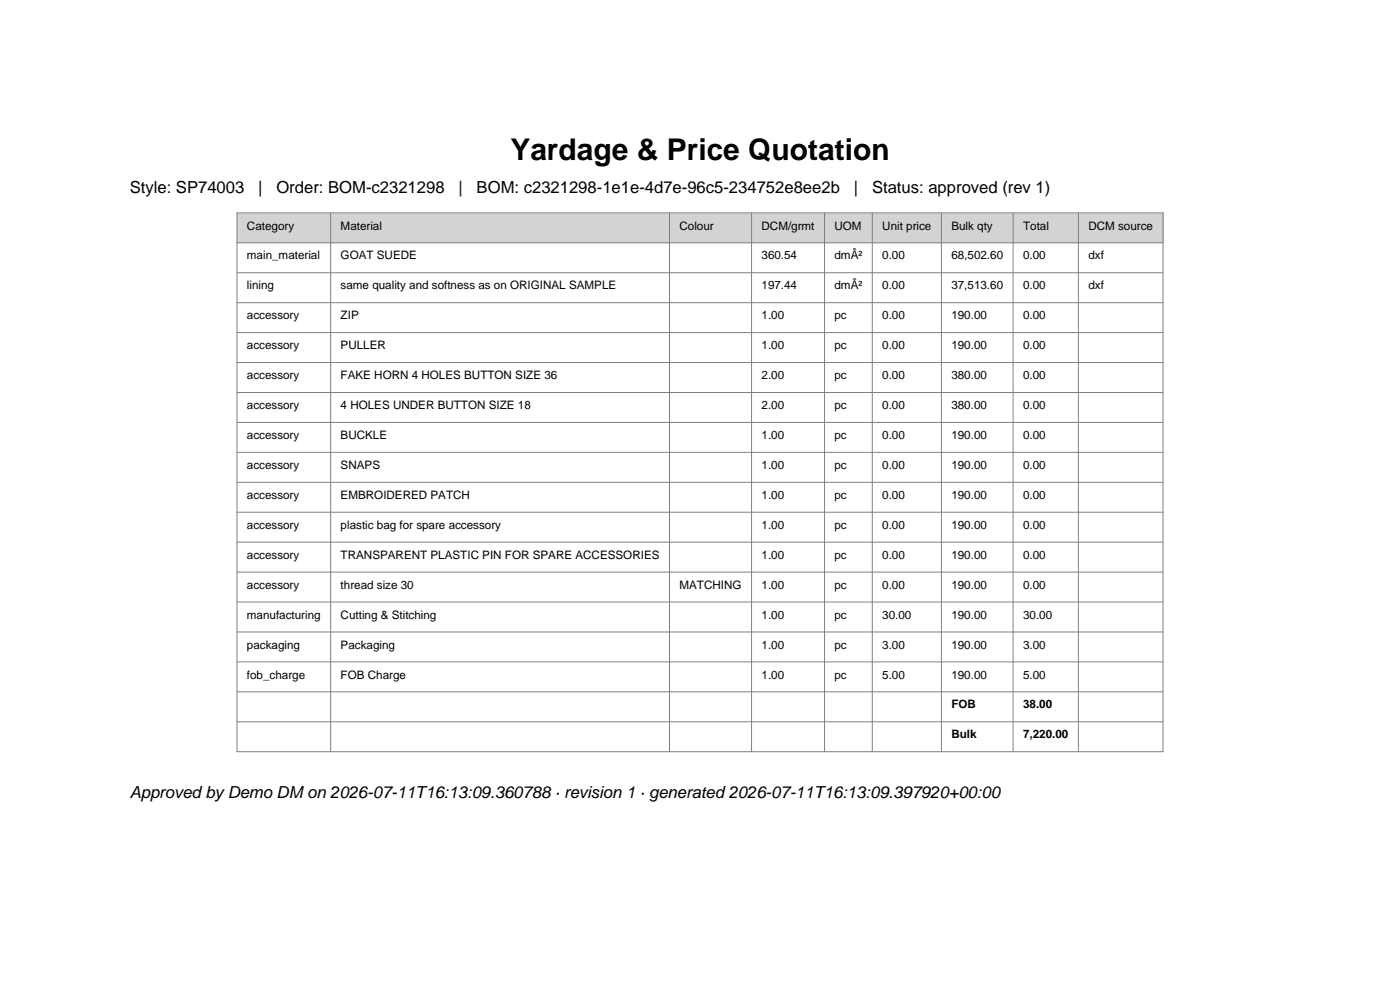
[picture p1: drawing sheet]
<svg xmlns="http://www.w3.org/2000/svg" width="297mm" height="210mm" viewBox="0 0 297 210" stroke-linecap="round" stroke-linejoin="round" font-family="sans-serif">
<defs><g id="words">
<text font-size="6.3" x="108.3" y="33.9">Yardage &amp; Price Quotation</text>
<g font-size="3.5">
<text x="27.5" y="40.9">Style: SP74003</text>
<text x="54.8" y="40.9">|</text>
<text x="58.6" y="40.9">Order: BOM-c2321298</text>
<text x="97.3" y="40.9">|</text>
<text x="101.1" y="40.9">BOM: c2321298-1e1e-4d7e-96c5-234752e8ee2b</text>
<text x="181.1" y="40.9">|</text>
<text x="185" y="40.9">Status: approved (rev 1)</text>
<text x="27.5" y="169.3">Approved by Demo DM on 2026-07-11T16:13:09.360788 · revision 1 · generated 2026-07-11T16:13:09.397920+00:00</text>
</g>
<g font-size="2.5">
<text x="52.4" y="48.7">Category</text>
<text x="72.3" y="48.7">Material</text>
<text x="144.2" y="48.7">Colour</text>
<text x="161.6" y="48.7">DCM/grmt</text>
<text x="177" y="48.7">UOM</text>
<text x="187.2" y="48.7">Unit price</text>
<text x="201.8" y="48.7">Bulk qty</text>
<text x="217" y="48.7">Total</text>
<text x="230.9" y="48.7">DCM source</text>
<text x="52.4" y="55">main_material</text>
<text x="72.3" y="55">GOAT SUEDE</text>
<text x="161.6" y="55">360.54</text>
<text x="177" y="55">dmÂ²</text>
<text x="187.2" y="55">0.00</text>
<text x="201.8" y="55">68,502.60</text>
<text x="217" y="55">0.00</text>
<text x="230.9" y="55">dxf</text>
<text x="52.4" y="61.4">lining</text>
<text x="72.3" y="61.4">same quality and softness as on ORIGINAL SAMPLE</text>
<text x="161.6" y="61.4">197.44</text>
<text x="177" y="61.4">dmÂ²</text>
<text x="187.2" y="61.4">0.00</text>
<text x="201.8" y="61.4">37,513.60</text>
<text x="217" y="61.4">0.00</text>
<text x="230.9" y="61.4">dxf</text>
<text x="52.4" y="67.7">accessory</text>
<text x="72.3" y="67.7">ZIP</text>
<text x="161.6" y="67.7">1.00</text>
<text x="177" y="67.7">pc</text>
<text x="187.2" y="67.7">0.00</text>
<text x="201.8" y="67.7">190.00</text>
<text x="217" y="67.7">0.00</text>
<text x="52.4" y="74.1">accessory</text>
<text x="72.3" y="74.1">PULLER</text>
<text x="161.6" y="74.1">1.00</text>
<text x="177" y="74.1">pc</text>
<text x="187.2" y="74.1">0.00</text>
<text x="201.8" y="74.1">190.00</text>
<text x="217" y="74.1">0.00</text>
<text x="52.4" y="80.4">accessory</text>
<text x="72.3" y="80.4">FAKE HORN 4 HOLES BUTTON SIZE 36</text>
<text x="161.6" y="80.4">2.00</text>
<text x="177" y="80.4">pc</text>
<text x="187.2" y="80.4">0.00</text>
<text x="201.8" y="80.4">380.00</text>
<text x="217" y="80.4">0.00</text>
<text x="52.4" y="86.8">accessory</text>
<text x="72.3" y="86.8">4 HOLES UNDER BUTTON SIZE 18</text>
<text x="161.6" y="86.8">2.00</text>
<text x="177" y="86.8">pc</text>
<text x="187.2" y="86.8">0.00</text>
<text x="201.8" y="86.8">380.00</text>
<text x="217" y="86.8">0.00</text>
<text x="52.4" y="93.1">accessory</text>
<text x="72.3" y="93.1">BUCKLE</text>
<text x="161.6" y="93.1">1.00</text>
<text x="177" y="93.1">pc</text>
<text x="187.2" y="93.1">0.00</text>
<text x="201.8" y="93.1">190.00</text>
<text x="217" y="93.1">0.00</text>
<text x="52.4" y="99.5">accessory</text>
<text x="72.3" y="99.5">SNAPS</text>
<text x="161.6" y="99.5">1.00</text>
<text x="177" y="99.5">pc</text>
<text x="187.2" y="99.5">0.00</text>
<text x="201.8" y="99.5">190.00</text>
<text x="217" y="99.5">0.00</text>
<text x="52.4" y="105.8">accessory</text>
<text x="72.3" y="105.8">EMBROIDERED PATCH</text>
<text x="161.6" y="105.8">1.00</text>
<text x="177" y="105.8">pc</text>
<text x="187.2" y="105.8">0.00</text>
<text x="201.8" y="105.8">190.00</text>
<text x="217" y="105.8">0.00</text>
<text x="52.4" y="112.2">accessory</text>
<text x="72.3" y="112.2">plastic bag for spare accessory</text>
<text x="161.6" y="112.2">1.00</text>
<text x="177" y="112.2">pc</text>
<text x="187.2" y="112.2">0.00</text>
<text x="201.8" y="112.2">190.00</text>
<text x="217" y="112.2">0.00</text>
<text x="52.4" y="118.5">accessory</text>
<text x="72.3" y="118.5">TRANSPARENT PLASTIC PIN FOR SPARE ACCESSORIES</text>
<text x="161.6" y="118.5">1.00</text>
<text x="177" y="118.5">pc</text>
<text x="187.2" y="118.5">0.00</text>
<text x="201.8" y="118.5">190.00</text>
<text x="217" y="118.5">0.00</text>
<text x="52.4" y="124.9">accessory</text>
<text x="72.3" y="124.9">thread size 30</text>
<text x="144.2" y="124.9">MATCHING</text>
<text x="161.6" y="124.9">1.00</text>
<text x="177" y="124.9">pc</text>
<text x="187.2" y="124.9">0.00</text>
<text x="201.8" y="124.9">190.00</text>
<text x="217" y="124.9">0.00</text>
<text x="52.4" y="131.2">manufacturing</text>
<text x="72.3" y="131.2">Cutting &amp; Stitching</text>
<text x="161.6" y="131.2">1.00</text>
<text x="177" y="131.2">pc</text>
<text x="187.2" y="131.2">30.00</text>
<text x="201.8" y="131.2">190.00</text>
<text x="217" y="131.2">30.00</text>
<text x="52.4" y="137.6">packaging</text>
<text x="72.3" y="137.6">Packaging</text>
<text x="161.6" y="137.6">1.00</text>
<text x="177" y="137.6">pc</text>
<text x="187.2" y="137.6">3.00</text>
<text x="201.8" y="137.6">190.00</text>
<text x="217" y="137.6">3.00</text>
<text x="52.4" y="143.9">fob_charge</text>
<text x="72.3" y="143.9">FOB Charge</text>
<text x="161.6" y="143.9">1.00</text>
<text x="177" y="143.9">pc</text>
<text x="187.2" y="143.9">5.00</text>
<text x="201.8" y="143.9">190.00</text>
<text x="217" y="143.9">5.00</text>
<text x="201.8" y="150.3">FOB</text>
<text x="217" y="150.3">38.00</text>
<text x="201.8" y="156.6">Bulk</text>
<text x="217" y="156.6">7,220.00</text>
</g>
</g></defs>
<path d="M50.3 45.2h196.4v6.3h-196.4z" fill-rule="evenodd" fill="#d3d3d3"/>
<g fill="none" stroke="#808080" stroke-width=".21">
<path d="M50.3 45.2h196.4v114.3h-196.4zM50.3 51.5h196.4M50.3 57.9h196.4M70.2 45.2v114.3M142 45.2v114.3M159.4 45.2v114.3M174.9 45.2v114.3M185.1 45.2v114.3M199.7 45.2v114.3M214.9 45.2v114.3M228.8 45.2v114.3M50.3 64.2h196.4"/>
<path d="M50.3 70.6h196.4M50.3 76.9h196.4M50.3 83.3h196.4M50.3 89.6h196.4M50.3 96h196.4M50.3 102.3h196.4M50.3 108.7h196.4M50.3 115h196.4M50.3 121.4h196.4M50.3 127.7h196.4M50.3 134.1h196.4M50.3 140.4h196.4"/>
<path d="M50.3 146.8h196.4M50.3 153.1h196.4"/>
</g>
<use href="#words"/>
</svg>
